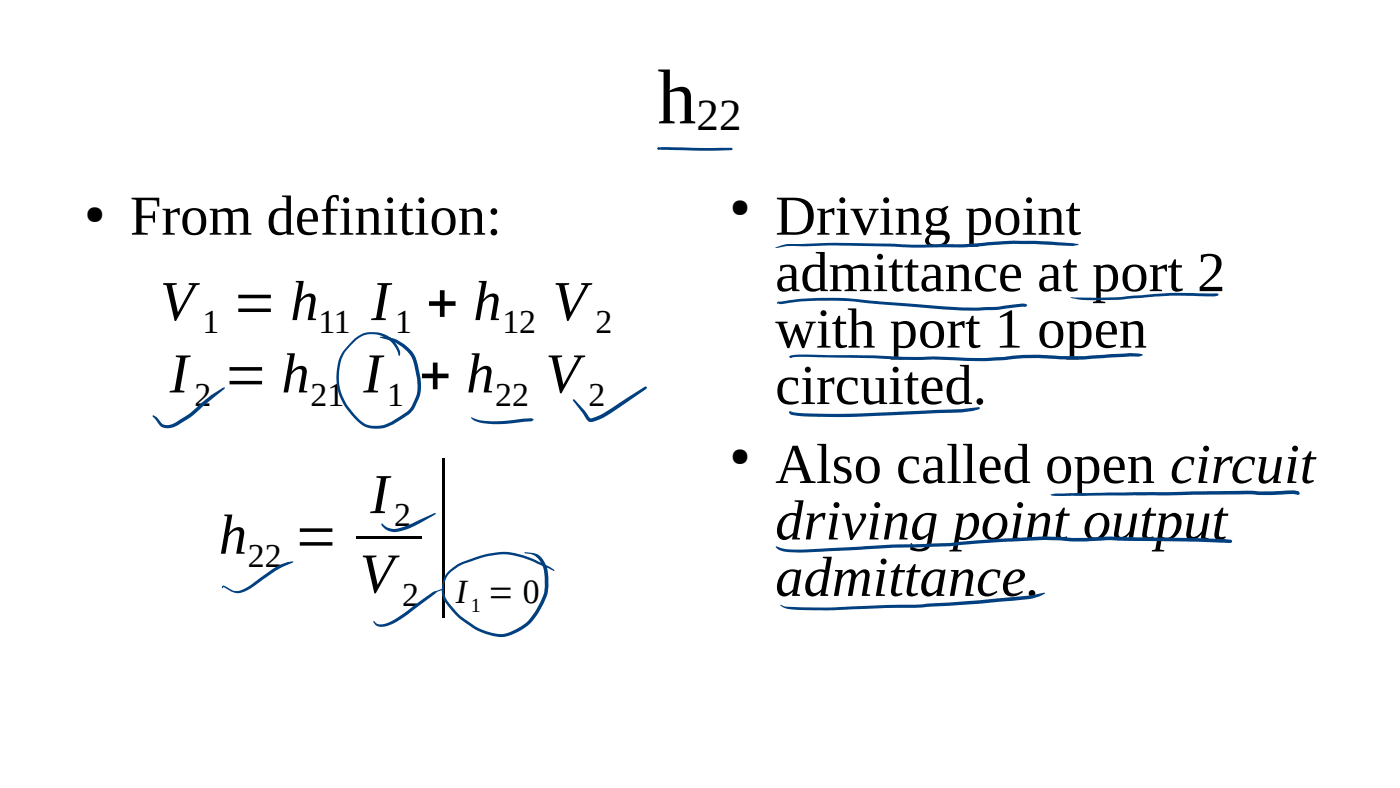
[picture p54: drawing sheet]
<svg xmlns="http://www.w3.org/2000/svg" width="280mm" height="158mm" viewBox="0 0 280 158" stroke-linecap="round" stroke-linejoin="round" font-family="sans-serif">
<defs><g id="words">
<text font-size="31.7" x="86.4" y="116.7">|</text>
<text font-size="15.5" x="131.5" y="24.7">h</text>
<g font-size="11.3">
<text x="26" y="46.9">From definition:</text>
<text x="155.1" y="46.9">Driving point</text>
<text x="155.1" y="58.2">admittance at port 2</text>
<text x="32" y="64">V = h</text>
<text x="74.3" y="64">I + h</text>
<text x="110.5" y="64">V</text>
<text x="155.1" y="69.5">with port 1 open</text>
<text x="34" y="78.4">I = h</text>
<text x="72.7" y="78.4">I + h</text>
<text x="109.1" y="78.4">V</text>
<text x="155.1" y="80.8">circuited.</text>
<text x="155.1" y="96.5">Also called open circuit</text>
<text x="74.1" y="102.6">I</text>
<text x="155.1" y="107.8">driving point output</text>
<text x="43.8" y="110.7">h</text>
<text x="58.7" y="110.7">=</text>
<text x="72" y="118.4">V</text>
<text x="155.1" y="119.1">admittance.</text>
</g>
<text font-size="9" x="139.3" y="25.9">22</text>
<g font-size="6.8">
<text x="40.5" y="66.6">1</text>
<text x="63.7" y="66.6">11</text>
<text x="79" y="66.6">1</text>
<text x="100.5" y="66.6">12</text>
<text x="119.1" y="66.6">2</text>
<text x="38.9" y="81.1">2</text>
<text x="62.1" y="81.1">21</text>
<text x="77.4" y="81.1">1</text>
<text x="99.1" y="81.1">22</text>
<text x="117.7" y="81.1">2</text>
<text x="78.8" y="105.2">2</text>
<text x="49.6" y="113.3">22</text>
<text x="80.4" y="121.1">2</text>
<text x="91.2" y="120.5">I = 0</text>
</g>
<text font-size="5.1" x="17" y="44.3">●</text>
<g font-size="5">
<text x="146.1" y="43.1">●</text>
<text x="146.1" y="92.7">●</text>
</g>
<text font-size="4.1" x="94.1" y="122.3">1</text>
</g></defs>
<path d="M71.2 107.1h13.1v.6h-13.1z" fill-rule="evenodd" fill="#000"/>
<g fill="#004080">
<path d="M131.5 29.5l1.2 .1-1.1 .3-.1-.2z"/>
<path d="M131.6 29.5h14.7l.2 .1v.3a168 168 0 0 1-14.8 0l-.2-.2z"/>
<path d="M94.2 83.5l.1-.1a6.7 6.7 0 0 0 3 .7h3.4l5.6-.5 .4 .2-.3 .4-1.7 .1a22.6 22.6 0 0 1-9 .1l-1-.4z"/>
<path d="M30.6 83.1l.2-.1a4.4 4.4 0 0 1 1.6 1.7 2.72 2.72 0 0 0 3-.5 18.9 18.9 0 0 0 4.9-3.6l1.9-1.6 2.4-1.5 .3-.1 .1 .1-4.3 3.6a19.9 19.9 0 0 1-5.6 4.1 2.84 2.84 0 0 1-3.1-.1l-1.4-1.8z"/>
<path d="M114.6 79.8l.3 .1 2 2.2 1.2 1.5a6.8 6.8 0 0 0 3.2-1.4l7.7-4.9h.3v.4l-6.2 4.3a11.2 11.2 0 0 1-5 2.3h-.4l-.3-.4-.9-1.4-1.9-2.4z"/>
<path d="M44.5 117.1h.4l1.4 .8a2.88 2.88 0 0 0 3-.5l5.8-4a7.9 7.9 0 0 1 3.5-1.2l.1 .1-.1 .1-2.1 .9-1.4 .8-3.2 2.3a7.7 7.7 0 0 1-4.3 2.2l-1.3-.4-1.6-.9-.2 .3-.1-.1z"/>
<path d="M76.4 104.6a3 3 0 0 0 3.1 1l2.3-.7 5-2.3 .3-.1 .1 .1-3.4 2.1-2.5 1.1a4.3 4.3 0 0 1-3.8 .2l-1.1-.9-.2-.4z"/>
<path d="M74.6 124.2l.2-.1 .4 .4a2.37 2.37 0 0 0 2.6-.1l2.8-1.7 5.3-3.9a6.8 6.8 0 0 1 2.8-1.2v.2a5.9 5.9 0 0 0-2.5 1.5l-4.9 3.7-1.8 1.2a4.6 4.6 0 0 1-4.2 .9z"/>
<path d="M89.7 114.1l2-1.4 2.6-1a14.3 14.3 0 0 1 10.4-.7l1.9 .7 3 1.4 1.3 .9-.2 .1-3.3-1.5a13.9 13.9 0 0 0-12.6-.6l-1.5 .5a7.7 7.7 0 0 0-4 2.9 4.7 4.7 0 0 0 1 5.8 14.7 14.7 0 0 0 8.9 5.4 6 6 0 0 0 4.5-1.1l1.4-1 .8-.7a15.9 15.9 0 0 0 2.9-5.3 11 11 0 0 0-.5-5.8 3.5 3.5 0 0 0-2.2-2l-1.2-.2 .1-.1 1.1 .1a2.95 2.95 0 0 1 2.8 1.9 10.2 10.2 0 0 1-1.3 10.2 9.9 9.9 0 0 1-7.8 4.7 15.8 15.8 0 0 1-11.2-7.8 5.7 5.7 0 0 1 1.1-5.4z"/>
<path d="M70.5 68.1a5.6 5.6 0 0 1 9.5 2.6l-.2 .5-.1-.2a5.3 5.3 0 0 0-8.6-2.9 9.5 9.5 0 0 0-2.7 10.7 11.9 11.9 0 0 0 5.1 6.1 6.2 6.2 0 0 0 4-.2 12.3 12.3 0 0 0 4.8-3.4l.2-.6a6.5 6.5 0 0 0 1-3.6 16.1 16.1 0 0 0-1.3-5.8 8.8 8.8 0 0 0-6.1-3.8l-.1-.1a6.1 6.1 0 0 1 4.8 1.4 6 6 0 0 1 2.7 4 11.9 11.9 0 0 1 .5 6.1l-.2 .5a6.7 6.7 0 0 1-3.7 4.5 7.4 7.4 0 0 1-6 1.7 5.3 5.3 0 0 1-3.4-2.2 10.8 10.8 0 0 1-2-13.3z"/>
<path d="M155 49.5a8.8 8.8 0 0 1 4.2-.7 344.6 344.6 0 0 1 25.7 .1l8-.1 9.8-.7 7.2 .2 4.7 .3 1.1 .3-1.1 .3-7.5-.4-4.3-.1-7 .6a252.9 252.9 0 0 1-22.3-.1l-6.6-.1-8.4 .1h-1.3l-1.7 .3z"/>
<path d="M155.4 60.4l.3-.1 4.2-.6a69.8 69.8 0 0 1 13.6 .3l8.2 .7a109.6 109.6 0 0 0 13.6 .8l4-.2 5.2-.6a.55 .55 0 0 1 .8 .5l-5.9 .7-4.1 .2a110.6 110.6 0 0 1-13.6-.8l-8.2-.7a69.1 69.1 0 0 0-13.6-.3l-3.8 .5-.4-.2-.2 .1z"/>
<path d="M214.1 59.5h1.6a86.1 86.1 0 0 0 11.4-.4l7.2-.6 8.7 .1 .5 .1 .2 .2a.9 .9 0 0 1-1 .3l-8.5-.1-5.3 .4a75.2 75.2 0 0 1-12.6 .4z"/>
<path d="M158 71.1l2-.2 5.9 .1a166.1 166.1 0 0 1 14.8 .3l6-.1 9.6 .4 5-.3a32.6 32.6 0 0 1 6.5-.4l4.2 .3h4.5l8.3-.5a8.7 8.7 0 0 1 3.7 .1l.1 .1-.1 .1-.7 .3-1.7-.1-9.6 .7-4.5-.1-4.3-.2h-3.1l-4 .4-3.9 .2-10.1-.3a83.4 83.4 0 0 1-11.9-.3l-14.7-.3-1.9 .2-.2-.2z"/>
<path d="M158 71.2l.2-.1 .2 .2-.3 .2z"/>
<path d="M157.9 71.3l.4-.1 .1 .1-.1 .2z"/>
<path d="M157.9 82.2h.1v.2v-.2h.3l-.1 .4 .1-.3 .2 .1a81 81 0 0 0 14.2 .2l14.8-.7a51.1 51.1 0 0 0 8.2-.5l.3 .2-.2 .2a13 13 0 0 1-4.6 .7l-12.9 .5a118.2 118.2 0 0 1-19.6 0l-.7-.3-.2-.3z"/>
<path d="M210.2 98.8l4.1-.2 19.4-.2a326.2 326.2 0 0 1 20.7-.2l2.2-.1a6.5 6.5 0 0 1 2.8 0l.4 .2 .2 .3-.4 .3-.3-.1a5.7 5.7 0 0 0-2.6 0l-2.6 .2a385.8 385.8 0 0 0-22.5 0l-20.6 .1-.8-.1-.1-.1z"/>
<path d="M155.1 109.3l.2-.1 .7 .3a15.4 15.4 0 0 0 5.9 .3 623.9 623.9 0 0 1 28.2-1.3l9.5-.8 8.9-.5 6 .3 7.7-.3 1.3 .1a344 344 0 0 1 22.6 .6l.2 .1v.4l-.5 .1a405.2 405.2 0 0 0-22.4-.5h-1.2l-7.8 .2-5.9-.3-8.9 .5-9.7 .8-4.7 .2a173.2 173.2 0 0 0-15.1 .6l-4.4 .2a35.9 35.9 0 0 1-9.1 0l-1-.4z"/>
<path d="M156 120.9a4.4 4.4 0 0 0 2.6 .4l7 .1 7-.3a391.5 391.5 0 0 0 33.7-2.1l2.6-.6v.3a7.5 7.5 0 0 1-3 1 330.9 330.9 0 0 1-21 1.7l-14.7 .4a60.8 60.8 0 0 1-13.1-.2z"/>
<circle cx="158.1" cy="71.3" r=".19"/>
</g>
<use href="#words"/>
</svg>
